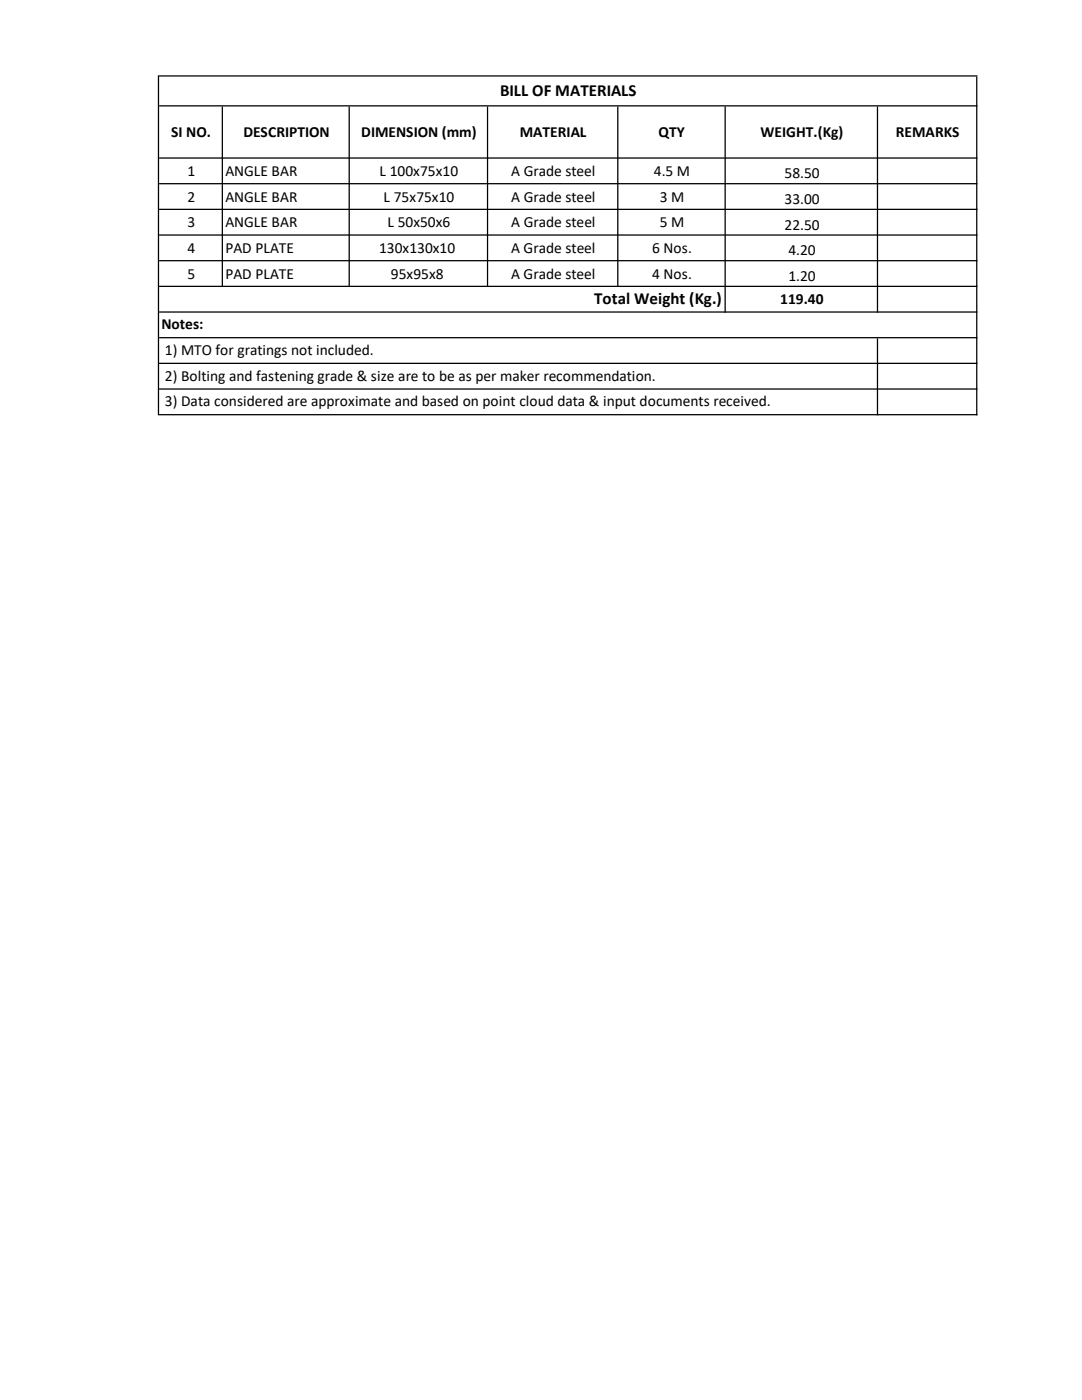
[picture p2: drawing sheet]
<svg xmlns="http://www.w3.org/2000/svg" width="216mm" height="279mm" viewBox="0 0 216 279" stroke-linecap="round" stroke-linejoin="round" font-family="sans-serif">
<defs><g id="words">
<g font-size="3.4">
<text x="99.8" y="19.1">BILL OF MATERIALS</text>
<text x="118.6" y="60.7">Total Weight (Kg.)</text>
</g>
<g font-size="3.1">
<text x="34.2" y="27.4">SI NO.</text>
<text x="48.6" y="27.4">DESCRIPTION</text>
<text x="72.1" y="27.4">DIMENSION (mm)</text>
<text x="103.7" y="27.4">MATERIAL</text>
<text x="131.4" y="27.4">QTY</text>
<text x="151.8" y="27.4">WEIGHT.(Kg)</text>
<text x="178.7" y="27.4">REMARKS</text>
<text x="37.4" y="35.1">1</text>
<text x="45" y="35.1">ANGLE BAR</text>
<text x="75.8" y="35.1">L 100x75x10</text>
<text x="102" y="35.1">A Grade steel</text>
<text x="130.5" y="35.1">4.5 M</text>
<text x="156.5" y="35.6">58.50</text>
<text x="37.4" y="40.3">2</text>
<text x="45" y="40.3">ANGLE BAR</text>
<text x="76.6" y="40.3">L 75x75x10</text>
<text x="102" y="40.3">A Grade steel</text>
<text x="131.7" y="40.3">3 M</text>
<text x="156.5" y="40.7">33.00</text>
<text x="37.4" y="45.4">3</text>
<text x="45" y="45.4">ANGLE BAR</text>
<text x="77.3" y="45.4">L 50x50x6</text>
<text x="102" y="45.4">A Grade steel</text>
<text x="131.7" y="45.4">5 M</text>
<text x="156.5" y="45.8">22.50</text>
<text x="37.4" y="50.5">4</text>
<text x="45" y="50.5">PAD PLATE</text>
<text x="75.6" y="50.5">130x130x10</text>
<text x="102" y="50.5">A Grade steel</text>
<text x="130.1" y="50.5">6 Nos.</text>
<text x="157.3" y="51">4.20</text>
<text x="37.4" y="55.6">5</text>
<text x="45" y="55.6">PAD PLATE</text>
<text x="78" y="55.6">95x95x8</text>
<text x="102" y="55.6">A Grade steel</text>
<text x="130.1" y="55.6">4 Nos.</text>
<text x="157.3" y="56.1">1.20</text>
<text x="32.2" y="65.7">Notes:</text>
<text x="155.7" y="60.7">119.40</text>
<text x="32.9" y="70.8">1) MTO for gratings not included.</text>
<text x="32.9" y="75.9">2) Bolting and fastening grade &amp; size are to be as per maker recommendation.</text>
<text x="32.9" y="81.1">3) Data considered are approximate and based on point cloud data &amp; input documents received.</text>
</g>
</g></defs>
<g fill="#000">
<path d="M31.7 15h163.3v.3h-163.3zM31.7 21h163.3v.3h-163.3zM31.7 31.4h163.3v.3h-163.3zM31.7 36.5h163.3v.3h-163.3zM31.7 41.7h163.3v.2h-163.3zM31.7 46.8h163.3v.2h-163.3zM31.7 51.9h163.3v.3h-163.3zM31.7 57h163.3v.3h-163.3zM31.7 62.1h163.3v.3h-163.3zM31.7 67.3h163.3v.2h-163.3zM31.7 72.4h163.3v.2h-163.3zM31.7 77.5h163.3v.3h-163.3zM31.7 82.6h163.3v.3h-163.3z" fill-rule="evenodd"/>
<path d="M175 21.3h.2v41.1h-.2zM31.5 15h.2v67.9h-.2zM194.8 15.3h.2v67.6h-.2zM44.2 21.3h.3v36h-.3zM69.6 21.3h.2v36h-.2zM97.2 21.3h.2v36h-.2zM123.1 21.3h.3v36h-.3zM144.6 21.3h.2v41.1h-.2zM175 67.5h.2v15.4h-.2z" fill-rule="evenodd"/>
</g>
<use href="#words"/>
</svg>
